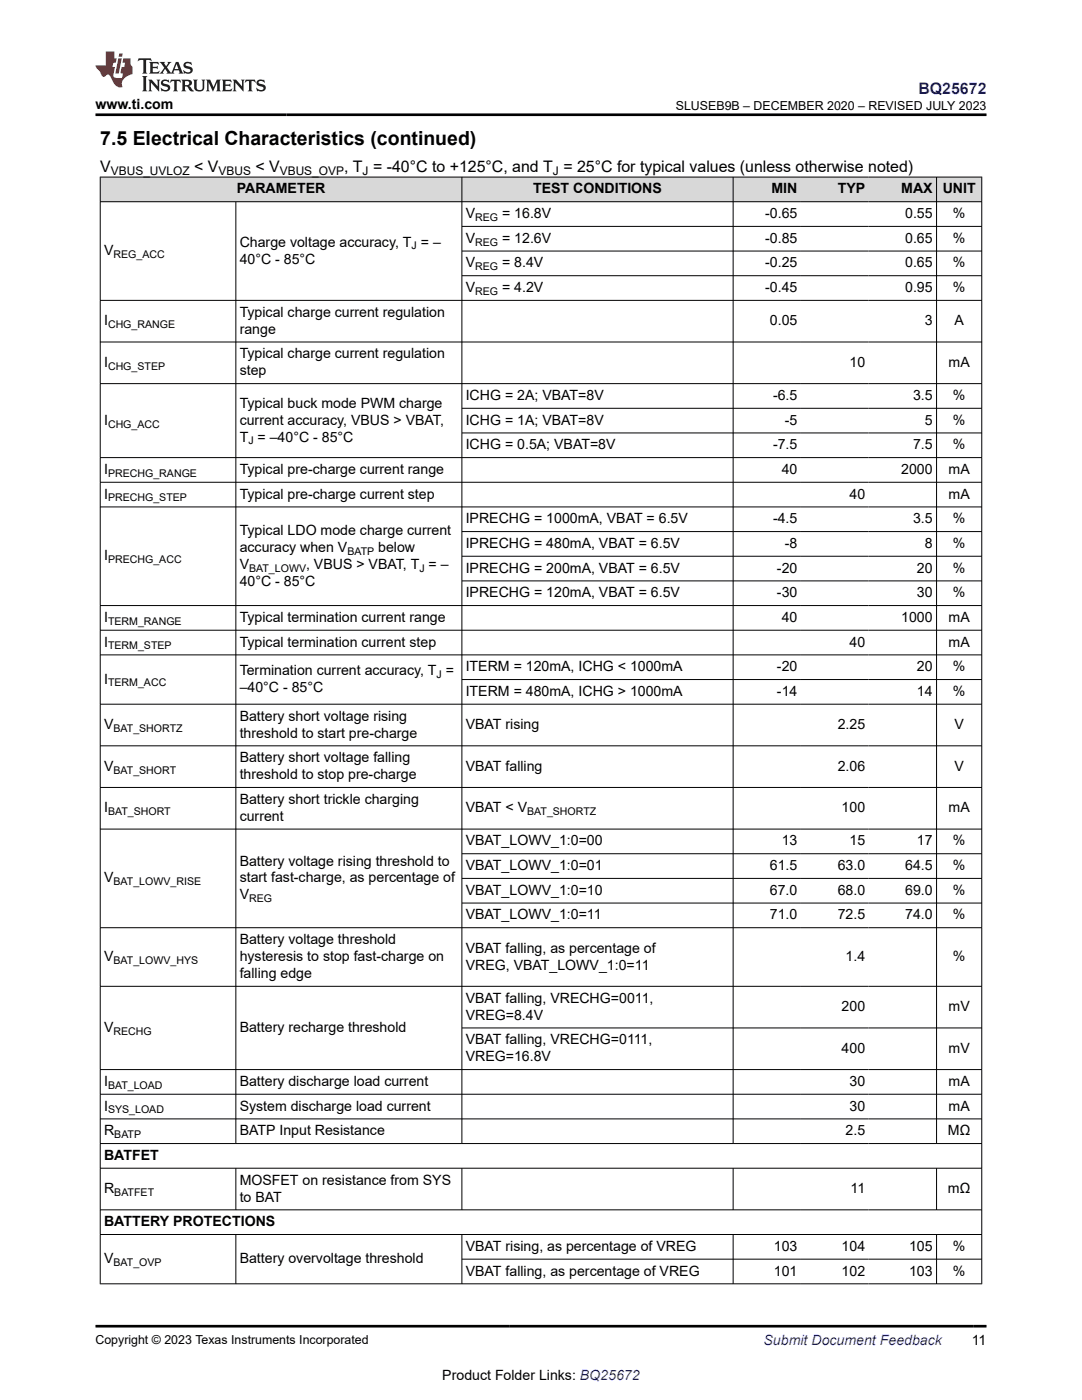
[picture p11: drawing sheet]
<svg xmlns="http://www.w3.org/2000/svg" width="216mm" height="279mm" viewBox="0 0 216 279" stroke-linecap="round" stroke-linejoin="round" font-family="sans-serif">
<defs><g id="words">
<text font-size="3.9" x="20" y="28.8">7.5 Electrical Characteristics (continued)</text>
<text font-size="3.2" fill="#00f" x="183.3" y="18.7">BQ25672</text>
<g font-size="3.2">
<text x="20" y="34.3">V</text>
<text x="38.7" y="34.3">&lt; V</text>
<text x="51" y="34.3">&lt; V</text>
<text x="68.7" y="34.3">, T = -40°C to +125°C, and T = 25°C for typical values (unless otherwise noted)</text>
</g>
<g font-size="2.8">
<text x="19" y="21.8">www.ti.com</text>
<text x="47.2" y="38.6">PARAMETER</text>
<text x="106.4" y="38.6">TEST CONDITIONS</text>
<text x="153.9" y="38.6">MIN</text>
<text x="167.2" y="38.6">TYP</text>
<text x="179.8" y="38.6">MAX</text>
<text x="188.1" y="38.6">UNIT</text>
<text x="92.9" y="43.5">V</text>
<text x="100.2" y="43.5">= 16.8V</text>
<text x="152.7" y="43.5">-0.65</text>
<text x="180.6" y="43.5">0.55</text>
<text x="190.1" y="43.5">%</text>
<text x="20.8" y="50.9">V</text>
<text x="47.8" y="52.6">40°C - 85°C</text>
<text x="47.8" y="49.2">Charge voltage accuracy, T = –</text>
<text x="92.9" y="48.5">V</text>
<text x="92.9" y="53.4">V</text>
<text x="100.2" y="48.5">= 12.6V</text>
<text x="100.2" y="53.4">= 8.4V</text>
<text x="152.7" y="48.5">-0.85</text>
<text x="152.7" y="53.4">-0.25</text>
<text x="180.6" y="48.5">0.65</text>
<text x="180.6" y="53.4">0.65</text>
<text x="190.1" y="48.5">%</text>
<text x="190.1" y="53.4">%</text>
<text x="92.9" y="58.3">V</text>
<text x="100.2" y="58.3">= 4.2V</text>
<text x="152.7" y="58.3">-0.45</text>
<text x="180.6" y="58.3">0.95</text>
<text x="190.1" y="58.3">%</text>
<text x="20.8" y="64.9">I</text>
<text x="47.8" y="63.2">Typical charge current regulation</text>
<text x="153.6" y="64.9">0.05</text>
<text x="184.5" y="64.9">3</text>
<text x="190.4" y="64.9">A</text>
<text x="47.8" y="66.6">range</text>
<text x="47.8" y="71.5">Typical charge current regulation</text>
<text x="20.8" y="73.2">I</text>
<text x="47.8" y="74.9">step</text>
<text x="169.5" y="73.2">10</text>
<text x="189.3" y="73.2">mA</text>
<text x="47.8" y="81.4">Typical buck mode PWM charge</text>
<text x="92.9" y="79.8">ICHG = 2A; VBAT=8V</text>
<text x="154.2" y="79.8">-6.5</text>
<text x="182.2" y="79.8">3.5</text>
<text x="190.1" y="79.8">%</text>
<text x="20.8" y="84.8">I</text>
<text x="47.8" y="84.8">current accuracy, VBUS &gt; VBAT,</text>
<text x="47.8" y="88.1">T = –40°C - 85°C</text>
<text x="92.9" y="84.8">ICHG = 1A; VBAT=8V</text>
<text x="92.9" y="89.7">ICHG = 0.5A; VBAT=8V</text>
<text x="154.2" y="89.7">-7.5</text>
<text x="156.6" y="84.8">-5</text>
<text x="182.2" y="89.7">7.5</text>
<text x="184.5" y="84.8">5</text>
<text x="190.1" y="84.8">%</text>
<text x="190.1" y="89.7">%</text>
<text x="20.8" y="94.6">I</text>
<text x="47.8" y="94.6">Typical pre-charge current range</text>
<text x="156" y="94.6">40</text>
<text x="179.8" y="94.6">2000</text>
<text x="189.3" y="94.6">mA</text>
<text x="20.8" y="99.5">I</text>
<text x="47.8" y="99.5">Typical pre-charge current step</text>
<text x="169.5" y="99.5">40</text>
<text x="189.3" y="99.5">mA</text>
<text x="47.8" y="106.7">Typical LDO mode charge current</text>
<text x="92.9" y="104.4">IPRECHG = 1000mA, VBAT = 6.5V</text>
<text x="154.2" y="104.4">-4.5</text>
<text x="182.2" y="104.4">3.5</text>
<text x="190.1" y="104.4">%</text>
<text x="20.8" y="111.8">I</text>
<text x="47.8" y="110.1">accuracy when V</text>
<text x="47.8" y="113.5">V</text>
<text x="61.1" y="113.5">, VBUS &gt; VBAT, T = –</text>
<text x="75.5" y="110.1">below</text>
<text x="92.9" y="109.4">IPRECHG = 480mA, VBAT = 6.5V</text>
<text x="156.6" y="109.4">-8</text>
<text x="184.5" y="109.4">8</text>
<text x="190.1" y="109.4">%</text>
<text x="47.8" y="116.9">40°C - 85°C</text>
<text x="92.9" y="114.3">IPRECHG = 200mA, VBAT = 6.5V</text>
<text x="92.9" y="119.2">IPRECHG = 120mA, VBAT = 6.5V</text>
<text x="155" y="114.3">-20</text>
<text x="155" y="119.2">-30</text>
<text x="183" y="114.3">20</text>
<text x="183" y="119.2">30</text>
<text x="190.1" y="114.3">%</text>
<text x="190.1" y="119.2">%</text>
<text x="20.8" y="124.1">I</text>
<text x="47.8" y="124.1">Typical termination current range</text>
<text x="156" y="124.1">40</text>
<text x="179.8" y="124.1">1000</text>
<text x="189.3" y="124.1">mA</text>
<text x="20.8" y="129">I</text>
<text x="47.8" y="129">Typical termination current step</text>
<text x="169.5" y="129">40</text>
<text x="189.3" y="129">mA</text>
<text x="20.8" y="136.4">I</text>
<text x="47.8" y="134.7">Termination current accuracy, T =</text>
<text x="92.9" y="134">ITERM = 120mA, ICHG &lt; 1000mA</text>
<text x="155" y="134">-20</text>
<text x="183" y="134">20</text>
<text x="190.1" y="134">%</text>
<text x="47.8" y="138.1">–40°C - 85°C</text>
<text x="47.8" y="143.8">Battery short voltage rising</text>
<text x="92.9" y="138.9">ITERM = 480mA, ICHG &gt; 1000mA</text>
<text x="155" y="138.9">-14</text>
<text x="183" y="138.9">14</text>
<text x="190.1" y="138.9">%</text>
<text x="20.8" y="145.5">V</text>
<text x="47.8" y="147.2">threshold to start pre-charge</text>
<text x="92.9" y="145.5">VBAT rising</text>
<text x="167.1" y="145.5">2.25</text>
<text x="190.4" y="145.5">V</text>
<text x="20.8" y="153.8">V</text>
<text x="47.8" y="152.1">Battery short voltage falling</text>
<text x="47.8" y="155.5">threshold to stop pre-charge</text>
<text x="92.9" y="153.8">VBAT falling</text>
<text x="167.1" y="153.8">2.06</text>
<text x="190.4" y="153.8">V</text>
<text x="47.8" y="160.4">Battery short trickle charging</text>
<text x="20.8" y="162.1">I</text>
<text x="47.8" y="163.8">current</text>
<text x="92.9" y="162.1">VBAT &lt; V</text>
<text x="167.9" y="162.1">100</text>
<text x="189.3" y="162.1">mA</text>
<text x="47.8" y="172.7">Battery voltage rising threshold to</text>
<text x="92.9" y="173.7">VBAT_LOWV_1:0=01</text>
<text x="92.9" y="168.7">VBAT_LOWV_1:0=00</text>
<text x="153.6" y="173.7">61.5</text>
<text x="156" y="168.7">13</text>
<text x="167.1" y="173.7">63.0</text>
<text x="169.5" y="168.7">15</text>
<text x="180.6" y="173.7">64.5</text>
<text x="183" y="168.7">17</text>
<text x="190.1" y="168.7">%</text>
<text x="190.1" y="173.7">%</text>
<text x="20.8" y="176.1">V</text>
<text x="47.8" y="176.1">start fast-charge, as percentage of</text>
<text x="47.8" y="179.5">V</text>
<text x="92.9" y="178.6">VBAT_LOWV_1:0=10</text>
<text x="153.6" y="178.6">67.0</text>
<text x="167.1" y="178.6">68.0</text>
<text x="180.6" y="178.6">69.0</text>
<text x="190.1" y="178.6">%</text>
<text x="92.9" y="183.5">VBAT_LOWV_1:0=11</text>
<text x="153.6" y="183.5">71.0</text>
<text x="167.1" y="183.5">72.5</text>
<text x="180.6" y="183.5">74.0</text>
<text x="190.1" y="183.5">%</text>
<text x="20.8" y="191.8">V</text>
<text x="47.8" y="188.4">Battery voltage threshold</text>
<text x="47.8" y="191.8">hysteresis to stop fast-charge on</text>
<text x="92.9" y="190.1">VBAT falling, as percentage of</text>
<text x="168.7" y="191.8">1.4</text>
<text x="190.1" y="191.8">%</text>
<text x="47.8" y="195.2">falling edge</text>
<text x="92.9" y="193.5">VREG, VBAT_LOWV_1:0=11</text>
<text x="92.9" y="200.1">VBAT falling, VRECHG=0011,</text>
<text x="92.9" y="203.5">VREG=8.4V</text>
<text x="167.9" y="201.8">200</text>
<text x="189.3" y="201.8">mV</text>
<text x="20.8" y="206">V</text>
<text x="47.8" y="206">Battery recharge threshold</text>
<text x="92.9" y="208.4">VBAT falling, VRECHG=0111,</text>
<text x="92.9" y="211.8">VREG=16.8V</text>
<text x="167.9" y="210.1">400</text>
<text x="189.3" y="210.1">mV</text>
<text x="20.8" y="216.7">I</text>
<text x="20.8" y="221.7">I</text>
<text x="47.8" y="216.7">Battery discharge load current</text>
<text x="47.8" y="221.7">System discharge load current</text>
<text x="169.5" y="216.7">30</text>
<text x="169.5" y="221.7">30</text>
<text x="189.3" y="216.7">mA</text>
<text x="189.3" y="221.7">mA</text>
<text x="20.8" y="226.6">R</text>
<text x="47.8" y="226.6">BATP Input Resistance</text>
<text x="168.7" y="226.6">2.5</text>
<text x="189.2" y="226.6">MΩ</text>
<text x="20.8" y="231.5">BATFET</text>
<text x="20.8" y="238.1">R</text>
<text x="47.8" y="236.4">MOSFET on resistance from SYS</text>
<text x="47.8" y="239.8">to BAT</text>
<text x="169.7" y="238.1">11</text>
<text x="189.2" y="238.1">mΩ</text>
<text x="20.8" y="244.7">BATTERY PROTECTIONS</text>
<text x="92.9" y="249.6">VBAT rising, as percentage of VREG</text>
<text x="154.4" y="249.6">103</text>
<text x="167.9" y="249.6">104</text>
<text x="181.4" y="249.6">105</text>
<text x="190.1" y="249.6">%</text>
<text x="20.8" y="252.1">V</text>
<text x="47.8" y="252.1">Battery overvoltage threshold</text>
<text x="92.9" y="254.6">VBAT falling, as percentage of VREG</text>
<text x="154.4" y="254.6">101</text>
<text x="167.9" y="254.6">102</text>
<text x="181.4" y="254.6">103</text>
<text x="190.1" y="254.6">%</text>
<text x="193.9" y="268.5">11</text>
<text x="88.3" y="275.3">Product Folder Links: BQ25672</text>
</g>
<text font-size="2.8" fill="#00f" x="152.4" y="268.5">Submit Document Feedback</text>
<g font-size="2.5">
<text x="134.9" y="21.9">SLUSEB9B – DECEMBER 2020 – REVISED JULY 2023</text>
<text x="19" y="268.2">Copyright © 2023 Texas Instruments Incorporated</text>
</g>
<g font-size="2.4">
<text x="22.1" y="34.9">VBUS_UVLOZ</text>
<text x="43.6" y="34.9">VBUS</text>
<text x="55.8" y="34.9">VBUS_OVP</text>
<text x="72.4" y="34.9">J</text>
<text x="110.3" y="34.9">J</text>
</g>
<g font-size="2.1">
<text x="94.8" y="44.1">REG</text>
<text x="22.6" y="51.5">REG_ACC</text>
<text x="82.1" y="49.8">J</text>
<text x="94.8" y="49">REG</text>
<text x="94.8" y="53.9">REG</text>
<text x="94.8" y="58.9">REG</text>
<text x="21.6" y="65.5">CHG_RANGE</text>
<text x="21.6" y="73.8">CHG_STEP</text>
<text x="21.6" y="85.3">CHG_ACC</text>
<text x="49.6" y="88.7">J</text>
<text x="21.6" y="95.2">PRECHG_RANGE</text>
<text x="21.6" y="100.1">PRECHG_STEP</text>
<text x="21.6" y="112.4">PRECHG_ACC</text>
<text x="69.3" y="110.7">BATP</text>
<text x="49.7" y="114.1">BAT_LOWV</text>
<text x="83.7" y="114.1">J</text>
<text x="21.6" y="124.7">TERM_RANGE</text>
<text x="21.6" y="129.6">TERM_STEP</text>
<text x="21.6" y="137">TERM_ACC</text>
<text x="87.1" y="135.3">J</text>
<text x="22.6" y="146.1">BAT_SHORTZ</text>
<text x="22.6" y="154.4">BAT_SHORT</text>
<text x="21.6" y="162.7">BAT_SHORT</text>
<text x="105.2" y="162.7">BAT_SHORTZ</text>
<text x="22.6" y="176.7">BAT_LOWV_RISE</text>
<text x="49.7" y="180.1">REG</text>
<text x="22.6" y="192.4">BAT_LOWV_HYS</text>
<text x="22.6" y="206.5">RECHG</text>
<text x="21.6" y="217.3">BAT_LOAD</text>
<text x="21.6" y="222.2">SYS_LOAD</text>
<text x="22.8" y="227.1">BATP</text>
<text x="22.8" y="238.7">BATFET</text>
<text x="22.6" y="252.7">BAT_OVP</text>
</g>
</g></defs>
<g fill="#d8d8d8">
<path d="M20 35.3h175.9v5h-175.9z" fill-rule="evenodd"/>
<path d="M20.1 35.4h72v4.8h-72z" fill-rule="evenodd"/>
<path d="M92.2 35.4h54v4.8h-54z" fill-rule="evenodd"/>
<path d="M146.3 35.4h13.5v4.8h-13.5z" fill-rule="evenodd"/>
<path d="M159.8 35.4h13.5v4.8h-13.5z" fill-rule="evenodd"/>
<path d="M173.3 35.4h13.5v4.8h-13.5z" fill-rule="evenodd"/>
<path d="M186.9 35.4h8.9v4.8h-8.9z" fill-rule="evenodd"/>
</g>
<g fill="none" stroke="#000" stroke-width=".2">
<path d="M19.9 35.3h176.1M20 35.3v221M92.2 35.3v193M146.3 35.3v193M186.9 35.3v193M195.9 35.3v221M19.9 40.3h176.1M47.1 40.3v188M92.2 45.2h103.8M92.2 50.1h103.8M92.2 55h103.8M196 59.9h-176.1"/>
<path d="M19.9 68.3h176.1M19.9 76.6h176.1M19.9 96.2h176.1M92.2 81.5h103.8M92.2 86.4h103.8M196 91.3h-176.1M19.9 101.2h176.1M92.2 106.1h103.8M92.2 111h103.8M92.2 115.9h103.8M19.9 120.9h176.1M19.9 125.8h176.1"/>
<path d="M19.9 130.7h176.1M92.2 135.6h103.8M19.9 148.8h176.1M19.9 157.2h176.1M196 140.5h-176.1M19.9 165.5h176.1M92.2 170.4h103.8M92.2 175.3h103.8M19.9 185.1h176.1M19.9 196.8h176.1M92.2 180.2h103.8M19.9 218.4h176.1"/>
<path d="M92.2 205.1h103.8M196 213.5h-176.1M19.9 223.3h176.1M19.9 228.2h176.1M19.9 233.1h176.1M47.1 233.1v8.4M92.2 233.1v8.4M146.3 233.1v8.4M186.9 233.1v8.4M19.9 241.4h176.1M19.9 246.4h176.1M19.9 256.2h176.1"/>
<path d="M47.1 246.4v9.9M92.2 246.4v9.9M92.2 251.3h103.8M146.3 246.4v9.9M186.9 246.4v9.9"/>
</g>
<path d="M27.7 11.6l-.2 .6 .5-.2h.6v.1v2.2l-.2 .4h1l-.2-.4v-2.2v-.1h.5l.5 .2-.1-.6zM29.8 12.4l.2 .3v1.6l-.2 .4h1.9l.1-.6a1.08 1.08 0 0 1-1.3 .2v-.7h.6l.4 .2v-.7l-.4 .2h-.6v-.5l.2-.2a1 1 0 0 1 1 .3l-.1-.5zM31.8 12.4l1 1.1-1 1.2h.9l-.2-.2 .4-.8 .5 .8-.2 .2h1.6l-.2-.2 .1-.5h1l.1 .5-.1 .2h.9l-.2-.4-.8-1.9h-.5l-1 2.1-.8-1.1 .9-1h-.8l.2 .2-.5 .6-.3-.6 .1-.2zM35.2 12.8l.4 1h-.8zM36.8 12.5a.65 .65 0 0 0-.2 .7 .65 .65 0 0 0 .6 .5l.7 .1 .1 .3a.79 .79 0 0 1-.7 .4 .79 .79 0 0 1-.7-.5l.1 .7 .2-.1a.93 .93 0 0 0 1.1 0 .93 .93 0 0 0 .4-.9 1.46 1.46 0 0 0-1.2-.6l-.1-.3a1.09 1.09 0 0 1 1.2 .2l-.2-.6-.1 .1-.6-.2zM28.4 15.2l.2 .4v2.2l-.2 .4h1l-.2-.4v-2.2l.2-.4zM29.6 15.9l.2 .4v1.5l-.2 .4h.8l-.3-.4v-1.3l1.7 1.8v-2l.2-.4h-.8l.2 .2 .1 1.1-1.2-1.3zM32.3 16a.65 .65 0 0 0-.2 .8 .65 .65 0 0 0 .7 .4l.6 .2 .1 .2a.79 .79 0 0 1-.7 .4 .79 .79 0 0 1-.7-.5l.1 .7 .2-.1a.93 .93 0 0 0 1.1 .1 .93 .93 0 0 0 .4-1 1.46 1.46 0 0 0-1.2-.5l-.1-.4a1.09 1.09 0 0 1 1.2 .2l-.2-.6-.1 .1-.6-.1zM34.1 15.9l-.1 .6a.63 .63 0 0 1 .7-.3l.1 1.6-.3 .4h1l-.2-.4v-1.6a.66 .66 0 0 1 .8 .3l-.1-.6zM36.2 15.9l.2 .4v1.5l-.2 .4h.9l-.2-.2v-.7h.5l.1 .2a.79 .79 0 0 0 1.2 .6l-1-.9a.61 .61 0 0 0 .6-.6 .61 .61 0 0 0-.5-.7zM36.9 16.2h.2a.47 .47 0 0 1 .5 .1 .47 .47 0 0 1 .1 .5l-.2 .1-.6 .1zM38.5 15.9l.2 .2a2.27 2.27 0 0 0 .4 2 1.04 1.04 0 0 0 1.7-.7v-1.3l.2-.2h-.8l.2 .4v1.1a.6 .6 0 0 1-.6 .6 .6 .6 0 0 1-.6-.6v-1.1l.3-.4zM41.1 15.9l.2 .4v1.5l-.2 .4h.7l-.2-.4v-1.4l.9 1.9 .8-1.9v1.4l-.2 .4h1l-.3-.4v-1.5l.3-.4h-.8l-.7 1.5-.7-1.5zM44.3 15.9l.2 .4v1.5l-.2 .4h1.9l.1-.6a1.09 1.09 0 0 1-1.3 .2v-.7h.6l.4 .2v-.6l-.4 .2h-.6v-.6l.2-.1a1.01 1.01 0 0 1 1 .3l-.1-.6zM46.4 15.9l.3 .4v1.5l-.3 .4h.8l-.2-.4v-1.3l1.6 1.8v-2l.2-.4h-.7l.2 .2v1.1l-1.2-1.3zM49 15.9l-.1 .6a.63 .63 0 0 1 .8-.3v1.6l-.3 .4h1l-.2-.4v-1.6a.66 .66 0 0 1 .8 .3l-.1-.6zM51.4 16a.65 .65 0 0 0-.2 .8 .65 .65 0 0 0 .6 .4l.6 .2 .2 .2a.79 .79 0 0 1-.8 .4 .79 .79 0 0 1-.6-.5l.1 .7 .2-.1a.93 .93 0 0 0 1 .1 .93 .93 0 0 0 .5-1 1.46 1.46 0 0 0-1.3-.5l-.1-.4a1.09 1.09 0 0 1 1.3 .2l-.2-.6-.2 .1-.5-.1z" fill="#231f20"/>
<path d="M21.1 10.3v2.7h-2.1l.1 .4 .9 1a.95 .95 0 0 0 .9 .9 .59 .59 0 0 1 .6-.4 .59 .59 0 0 1 .5 .3l.4 .8a1.59 1.59 0 0 0 2.1 1.4 1.61 1.61 0 0 1 1-2.3l1-.3-.1-1.5a1.59 1.59 0 0 1-.4-1.7h-1.4l-.2 .9h.5l-.1 .9h-.5l-.2 .9v.3l.4 .1-.2 .9h-.6a.73 .73 0 0 1-1.1-.7l.3-1.5h-.5l.2-.9h.5l.2-.9h-.5v-1.3zM23.6 11.6l-.6 3.1h.7l.6-3.1zM23.8 10.7l-.1 .6h.7l.1-.6z" fill="#ed1c24"/>
<path d="M19 22.9h177.8M19 264.7h177.8" fill="none" stroke="#000" stroke-width=".53"/>
<use href="#words"/>
</svg>
